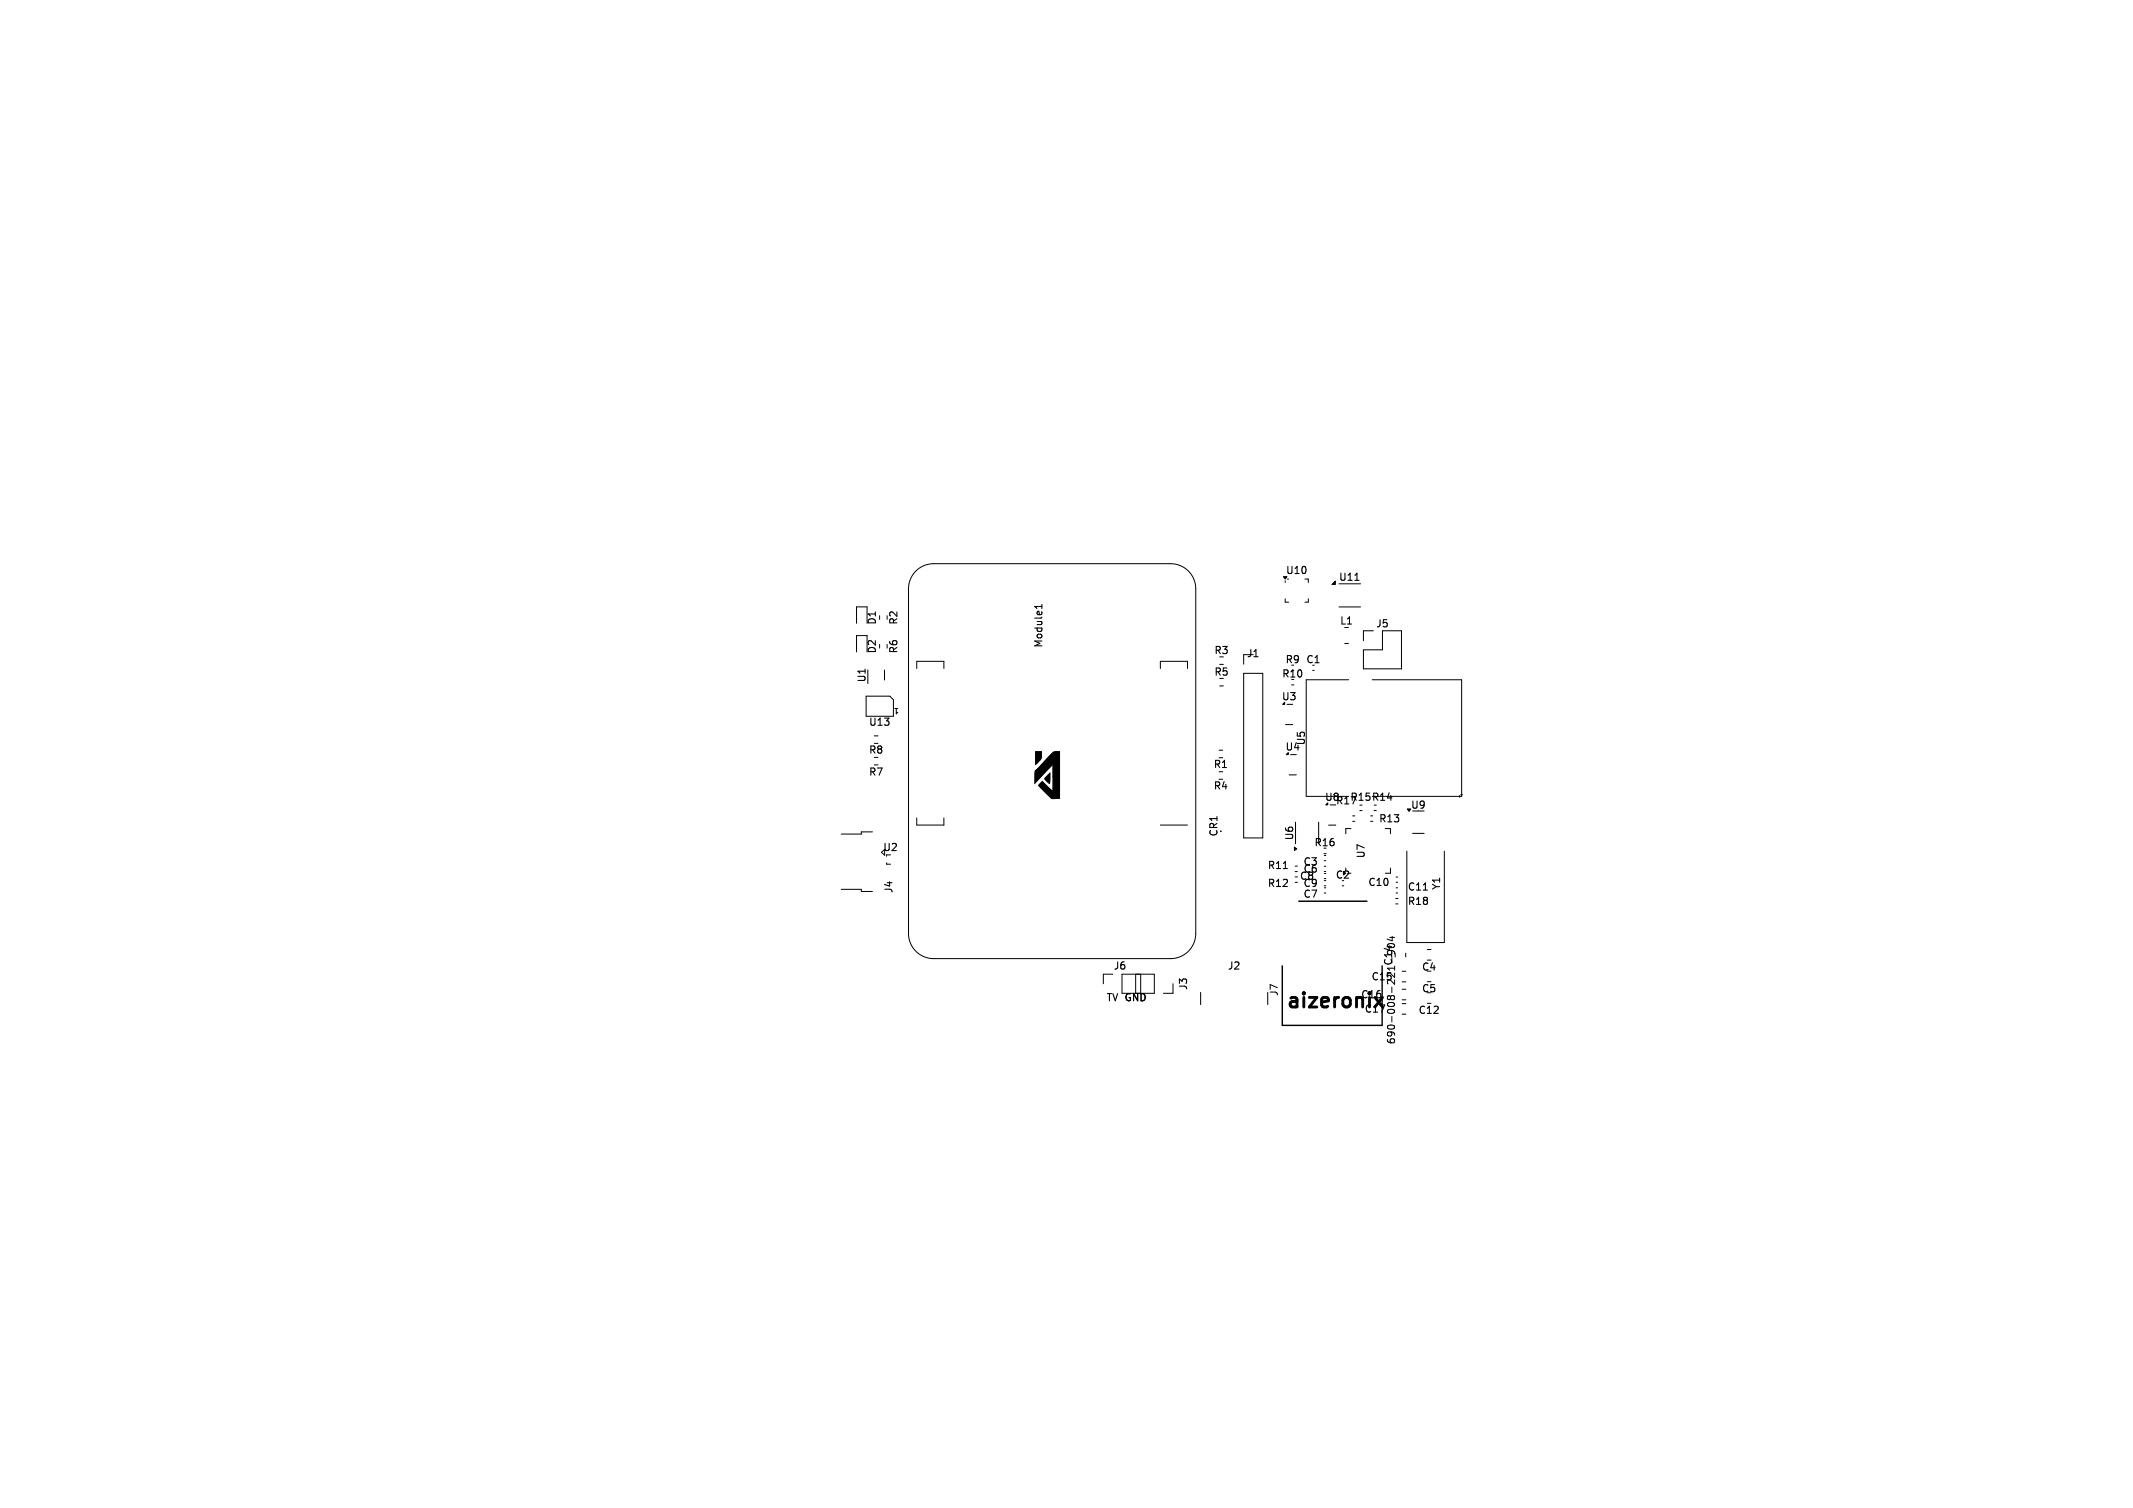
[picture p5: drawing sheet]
<svg xmlns="http://www.w3.org/2000/svg" width="297mm" height="210mm" viewBox="0 0 297 210" stroke-linecap="round" stroke-linejoin="round" font-family="sans-serif">
<defs><g id="words">
<text font-size="2.8" x="179" y="140.5">aizeronix</text>
<g font-size="1.4">
<text x="179" y="80.1">U10</text>
<text x="186.3" y="81.1">U11</text>
<text x="122.2" y="87.1" transform="rotate(-90 122.2 87.1)">D1</text>
<text x="125.2" y="87.1" transform="rotate(-90 125.2 87.1)">R2</text>
<text x="186.5" y="87.2">L1</text>
<text x="191.5" y="87.6">J5</text>
<text x="120.7" y="95.1" transform="rotate(-90 120.7 95.1)">U1</text>
<text x="122.2" y="91.1" transform="rotate(-90 122.2 91.1)">D2</text>
<text x="125.2" y="91.1" transform="rotate(-90 125.2 91.1)">R6</text>
<text x="145.3" y="90.3" transform="rotate(-90 145.3 90.3)">Module1</text>
<text x="169" y="94.3">R5</text>
<text x="169" y="91.3">R3</text>
<text x="173.5" y="91.7">J1</text>
<text x="178.4" y="94.6">R10</text>
<text x="178.9" y="92.6">R9</text>
<text x="181.8" y="92.6">C1</text>
<text x="120.9" y="101.3">U13</text>
<text x="178.4" y="97.7">U3</text>
<text x="120.9" y="105.2">R8</text>
<text x="168.9" y="107.2">R1</text>
<text x="178.9" y="104.7">U4</text>
<text x="181.9" y="103.9" transform="rotate(-90 181.9 103.9)">U5</text>
<text x="120.9" y="108.2">R7</text>
<text x="168.9" y="110.2">R4</text>
<text x="184.4" y="111.7">U8</text>
<text x="185.9" y="112.2">R17</text>
<text x="187.9" y="111.7">R15 R14</text>
<text x="196.4" y="112.8">U9</text>
<text x="122.9" y="118.7">U2</text>
<text x="169.7" y="116.6" transform="rotate(-90 169.7 116.6)">CR1</text>
<text x="180.3" y="117.1" transform="rotate(-90 180.3 117.1)">U6</text>
<text x="182.9" y="118.1">R16</text>
<text x="190.2" y="119.6" transform="rotate(-90 190.2 119.6)">U7</text>
<text x="191.9" y="114.7">R13</text>
<text x="124.5" y="124.5" transform="rotate(-90 124.5 124.5)">J4</text>
<text x="176.4" y="123.7">R12</text>
<text x="176.4" y="121.2">R11</text>
<text x="180.9" y="122.7">C8</text>
<text x="181.4" y="125.2">C7</text>
<text x="181.4" y="121.7">C6</text>
<text x="181.4" y="123.7">C9</text>
<text x="181.4" y="120.7">C3</text>
<text x="185.9" y="122.6">C2</text>
<text x="190.4" y="123.6">C10</text>
<text x="195.9" y="124.2">C11</text>
<text x="200.7" y="124" transform="rotate(-90 200.7 124)">Y1</text>
<text x="195.9" y="126.2">R18</text>
<text x="155" y="135.2">J6</text>
<text x="165.5" y="138" transform="rotate(-90 165.5 138)">J3</text>
<text x="170.9" y="135.2">J2</text>
<text x="190.9" y="136.7">C15</text>
<text x="197.9" y="135.4">C4</text>
<text x="154" y="139.5">TV GND</text>
<text x="178" y="138.7" transform="rotate(-90 178 138.7)">J7</text>
<text x="189.4" y="139.2">C16</text>
<text x="189.9" y="141.2">C17</text>
<text x="197.4" y="141.4">C12</text>
<text x="197.9" y="138.4">C5</text>
<text x="194.3" y="145.4" transform="rotate(-90 194.3 145.4)">690-008-221-904C14</text>
</g>
<text font-size="1" x="125.3" y="98.4" transform="rotate(-180 125.3 98.4)">1</text>
</g></defs>
<path d="M191.5 138.9l1 1.3M192.5 138.9l-1 1.3" fill="none" stroke="#000" stroke-width=".4"/>
<path d="M145.1 84.2v.5M145.1 84.5h-1l.3 .2M188.7 80.8h.5M178.7 121h.6M198.2 124h.6" fill="none" stroke="#000" stroke-width=".15"/>
<g fill="none" stroke="#000" stroke-width=".14">
<path d="M127.5 79.5a3.5 3.5 0 0 1 2.5-1h33a3.5 3.5 0 0 1 3.5 3.5v48a3.5 3.5 0 0 1-3.5 3.5h-33a3.5 3.5 0 0 1-3.5-3.5v-48a3.5 3.5 0 0 1 1-2.5zM119.3 86.8v-2.3h1.4v2.3M119.3 90.8v-2.3h1.4v2.3M120.6 97h3.3l.5 .5v2.3h-3.8zM123.2 93.3v1.4M123.5 85.7v.6M123.5 89.7v.6M127.6 93.1v-1h3.8v1M161.6 93.1v-1h3.7v1M169.8 95.5h.5M169.8 92.5h.5M173.2 91.2v1.3"/>
<path d="M173.2 93.8h2.6v22.9h-2.6zM179 83.4v.5h.4M179 80.9v.2M179.8 95.4h.4M181.7 80.6h.5v.5M182.2 83.4v.5h-.5M182.8 93.4h.2M186.4 84.5h3M186.4 81.3h3M187.2 89.6h.6M187.8 94.7h-5.9v16.2h5.9M191.1 94.7h12.4v16.2h-12.4"/>
<path d="M191.2 87.8h-1.4v1.4M192.5 87.8h2.6v5.3h-5.3v-2.6h2.7zM121.5 115.9h-1.6v.3h-2.8M121.7 106.5h.6M121.7 102.5h.6M121.7 103.5h.6M123.5 119.1v.2M127.6 113.9v1h3.8v-1M161.6 114.9h3.7M169.7 108.5h.6M169.7 104.5h.6M169.7 105.5h.6"/>
<path d="M179 100.9h1M179.5 107.9h1M180.4 114.5v1.5M183.6 114.5v3M184.3 118.9h.4M184.4 119.1h.2M184.4 119.9h.2M185 114.9h1M188.1 115.4h-.7v.7M188.3 113.6h.4M188.3 114.4h.4M189.3 112.9h.4"/>
<path d="M190.8 113.6h.4M190.8 114.4h.4M191.3 112.9h.3M192.9 115.4h.7v.7M195.9 118.5v12.8h5.2v-12.8M196.7 116.1h1.6M203.3 110.8v.2M203.4 110.7h.2M117.1 123.9h2.8v.3h1.6M123.5 120.2v.2h.5M155 135.7h-1.4v1.3M156.2 135.7h4.5v2.6h-4.5z"/>
<path d="M158.1 135.7v2.6M158.8 135.7v2.6M163.3 137v1.3h-1.3M167.2 138.2v1.7M176.5 138.2v1.7M180.3 120.6h.3M180.3 121.4h.3M180.3 122.1h.4M180.3 122.9h.4M184.4 123.6h.2M184.4 124.4h.2M184.4 120.6h.2"/>
<path d="M184.4 121.4h.2M184.4 122.6h.2M184.4 123.4h.2M184.4 121.6h.2M184.4 122.4h.2M186.9 123.4h.2M187.4 120.9v.4M187.6 121.6h.5M193.2 131.6a.63 .63 0 0 1 1 0M193.5 130.5h.7M193.6 120.9v.7h-.7M193.9 130.4v.6l-.8-.2"/>
<path d="M194.3 125.1h.4M194.3 125.9h.4M194.4 123.6h.2M194.4 124.4h.2M194.4 122.1h.2M194.4 122.9h.2M195.2 139.8h.6M195.2 135.3h.6M195.2 136.7h.6M195.2 137.8h.6M195.2 139.2h.6M195.7 132.7v.6"/>
<path d="M198.7 132.2h.6M198.7 133.7h.6M198.7 139.7h.6M198.7 136.7h.6M195.2 141.2h.6"/>
</g>
<path d="M185.5 81.4l.4-.5v.5zM180.2 118l.4 .2-.4 .3zM196 112.7h.4l-.2 .3z" fill="#000" stroke="#000" stroke-width=".14"/>
<path d="M178.5 134.5v8.3h14v-8.3M180.8 125.5h9.5" fill="none" stroke="#000" stroke-width=".2"/>
<path d="M144.1 104.6h1a1.91 1.91 0 0 1-.9 2zM145.8 108l.4-.5v1.7l-.8-.7zM146.4 104.9l.5-.3h.7v6.6h-1.2l-1.8-1.8 .5-.7 1.5 1.4v-3.6l-2.6 2.7 .1-1.9z" fill="#000"/>
<use href="#words"/>
</svg>
